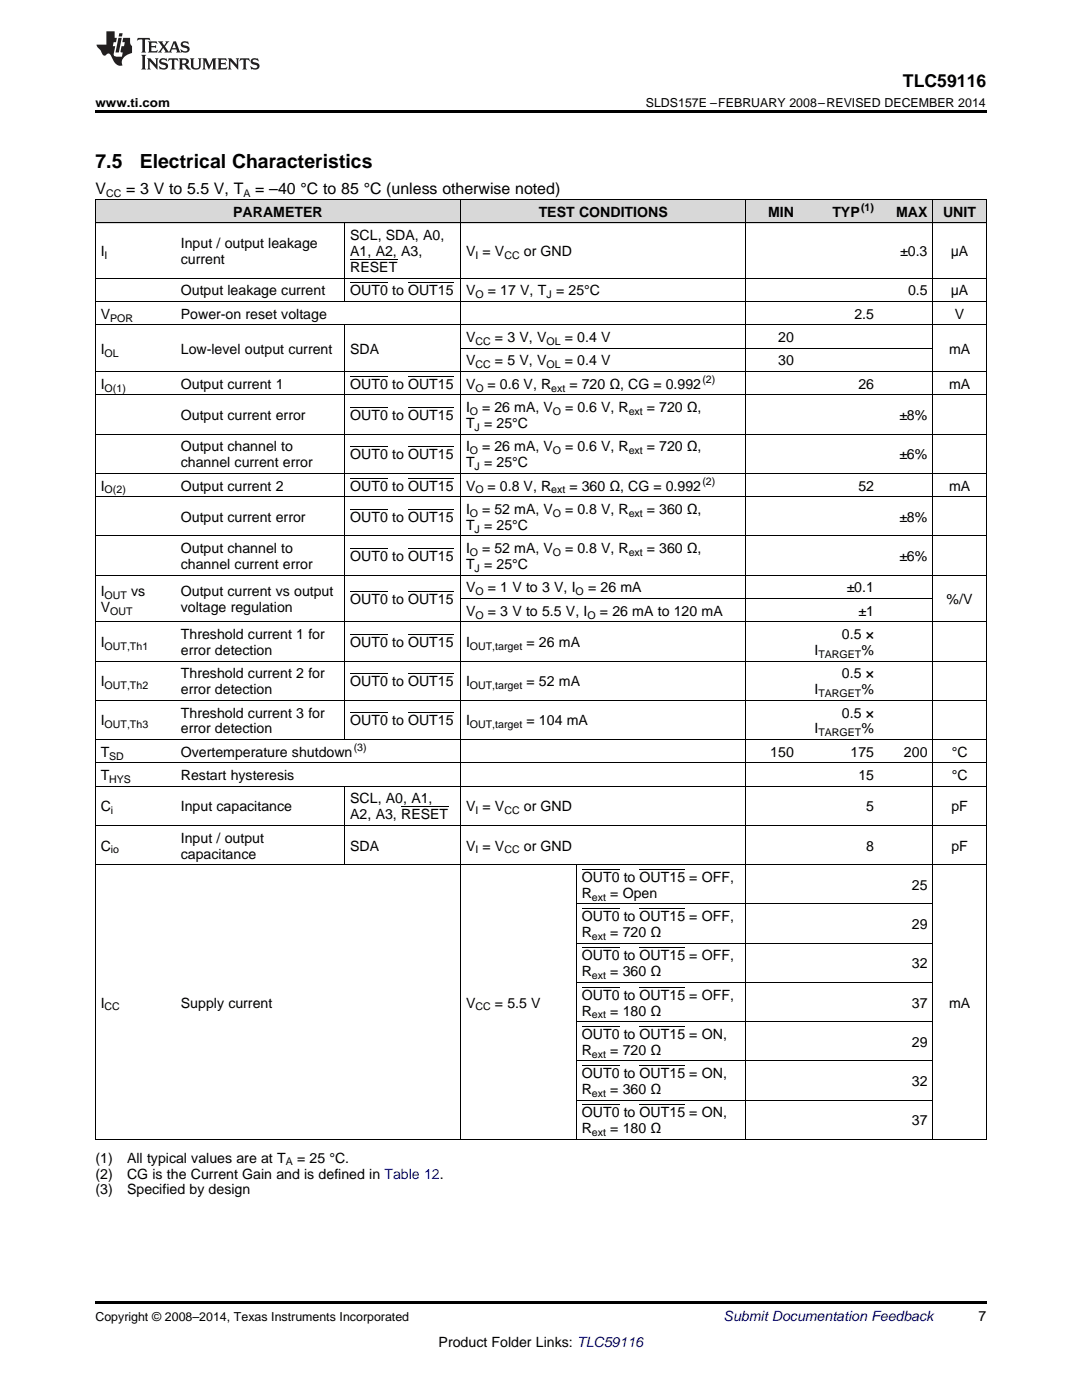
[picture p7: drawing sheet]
<svg xmlns="http://www.w3.org/2000/svg" width="216mm" height="279mm" viewBox="0 0 216 279" stroke-linecap="round" stroke-linejoin="round" font-family="sans-serif">
<defs><g id="words">
<g font-size="3.9">
<text x="19" y="33.5">7.5</text>
<text x="27.9" y="33.5">Electrical Characteristics</text>
</g>
<text font-size="3.5" x="180.2" y="17.3">TLC59116</text>
<g font-size="3.2">
<text x="19" y="38.6">V</text>
<text x="25.2" y="38.6">= 3 V to 5.5 V, T</text>
<text x="50.9" y="38.6">= –40 °C to 85 °C (unless otherwise noted)</text>
</g>
<g font-size="2.8">
<text x="46.5" y="43.3">PARAMETER</text>
<text x="69.9" y="47.9">SCL, SDA, A0,</text>
<text x="107.5" y="43.3">TEST</text>
<text x="115.5" y="43.3">CONDITIONS</text>
<text x="153.2" y="43.3">MIN</text>
<text x="166.1" y="43.3">TYP</text>
<text x="178.8" y="43.3">MAX</text>
<text x="188.2" y="43.3">UNIT</text>
<text x="20.1" y="51.1">I</text>
<text x="36.1" y="49.5">Input / output leakage</text>
<text x="36.1" y="52.7">current</text>
<text x="69.9" y="51.1">A1, A2, A3,</text>
<text x="93" y="51.1">V = V</text>
<text x="104.5" y="51.1">or GND</text>
<text x="179.6" y="51.1">±0.3</text>
<text x="189.7" y="51.1">μA</text>
<text x="36.1" y="58.9">Output leakage current</text>
<text x="69.9" y="54.3">RESET</text>
<text x="69.9" y="58.9">OUT0 to OUT15</text>
<text x="93" y="58.9">V</text>
<text x="97.3" y="58.9">= 17 V, T = 25°C</text>
<text x="181.2" y="58.9">0.5</text>
<text x="189.7" y="58.9">μA</text>
<text x="20.1" y="63.6">V</text>
<text x="36.1" y="63.6">Power-on reset voltage</text>
<text x="170.5" y="63.6">2.5</text>
<text x="190.5" y="63.6">V</text>
<text x="20.1" y="70.6">I</text>
<text x="36.1" y="70.6">Low-level output current</text>
<text x="69.9" y="70.6">SDA</text>
<text x="93" y="68.3">V</text>
<text x="98.7" y="68.3">= 3 V, V</text>
<text x="112.7" y="68.3">= 0.4 V</text>
<text x="155.3" y="68.3">20</text>
<text x="189.4" y="70.6">mA</text>
<text x="20.1" y="77.6">I</text>
<text x="36.1" y="77.6">Output current 1</text>
<text x="69.9" y="77.6">OUT0 to OUT15</text>
<text x="93" y="72.9">V</text>
<text x="93" y="77.6">V</text>
<text x="97.3" y="77.6">= 0.6 V, R</text>
<text x="98.7" y="72.9">= 5 V, V</text>
<text x="112.7" y="72.9">= 0.4 V</text>
<text x="113.6" y="77.6">= 720 Ω, CG = 0.992</text>
<text x="155.3" y="72.9">30</text>
<text x="171.3" y="77.6">26</text>
<text x="189.4" y="77.6">mA</text>
<text x="36.1" y="83.8">Output current error</text>
<text x="69.9" y="83.8">OUT0 to OUT15</text>
<text x="93" y="82.2">I</text>
<text x="96.2" y="82.2">= 26 mA, V</text>
<text x="112.7" y="82.2">= 0.6 V, R</text>
<text x="129.1" y="82.2">= 720 Ω,</text>
<text x="179.5" y="83.8">±8%</text>
<text x="93" y="85.4">T = 25°C</text>
<text x="36.1" y="90.1">Output channel to</text>
<text x="36.1" y="93.2">channel current error</text>
<text x="69.9" y="91.7">OUT0 to OUT15</text>
<text x="93" y="90.1">I</text>
<text x="93" y="93.2">T = 25°C</text>
<text x="96.2" y="90.1">= 26 mA, V</text>
<text x="112.7" y="90.1">= 0.6 V, R</text>
<text x="129.1" y="90.1">= 720 Ω,</text>
<text x="179.5" y="91.7">±6%</text>
<text x="20.1" y="97.9">I</text>
<text x="36.1" y="97.9">Output current 2</text>
<text x="69.9" y="97.9">OUT0 to OUT15</text>
<text x="93" y="97.9">V</text>
<text x="97.3" y="97.9">= 0.8 V, R</text>
<text x="113.6" y="97.9">= 360 Ω, CG = 0.992</text>
<text x="171.3" y="97.9">52</text>
<text x="189.4" y="97.9">mA</text>
<text x="36.1" y="104.1">Output current error</text>
<text x="69.9" y="104.1">OUT0 to OUT15</text>
<text x="93" y="102.6">I</text>
<text x="93" y="105.7">T = 25°C</text>
<text x="96.2" y="102.6">= 52 mA, V</text>
<text x="112.7" y="102.6">= 0.8 V, R</text>
<text x="129.1" y="102.6">= 360 Ω,</text>
<text x="179.5" y="104.1">±8%</text>
<text x="36.1" y="110.4">Output channel to</text>
<text x="36.1" y="113.6">channel current error</text>
<text x="69.9" y="112">OUT0 to OUT15</text>
<text x="93" y="110.4">I</text>
<text x="93" y="113.6">T = 25°C</text>
<text x="96.2" y="110.4">= 52 mA, V</text>
<text x="112.7" y="110.4">= 0.8 V, R</text>
<text x="129.1" y="110.4">= 360 Ω,</text>
<text x="179.5" y="112">±6%</text>
<text x="20.1" y="119">I</text>
<text x="26.2" y="119">vs</text>
<text x="36.1" y="119">Output current vs output</text>
<text x="93" y="118.2">V</text>
<text x="97.3" y="118.2">= 1 V to 3 V, I</text>
<text x="117.3" y="118.2">= 26 mA</text>
<text x="168.9" y="118.2">±0.1</text>
<text x="20.1" y="122.1">V</text>
<text x="36.1" y="122.1">voltage regulation</text>
<text x="69.9" y="120.5">OUT0 to OUT15</text>
<text x="93" y="122.9">V</text>
<text x="97.3" y="122.9">= 3 V to 5.5 V, I</text>
<text x="119.7" y="122.9">= 26 mA to 120 mA</text>
<text x="171.3" y="122.9">±1</text>
<text x="188.9" y="120.5">%/V</text>
<text x="20.1" y="129.1">I</text>
<text x="36.1" y="127.5">Threshold current 1 for</text>
<text x="36.1" y="130.7">error detection</text>
<text x="69.9" y="129.1">OUT0 to OUT15</text>
<text x="93" y="129.1">I</text>
<text x="105.1" y="129.1">= 26 mA</text>
<text x="162.5" y="130.7">I</text>
<text x="168" y="127.5">0.5 ×</text>
<text x="171.9" y="130.7">%</text>
<text x="20.1" y="136.9">I</text>
<text x="36.1" y="135.4">Threshold current 2 for</text>
<text x="69.9" y="136.9">OUT0 to OUT15</text>
<text x="93" y="136.9">I</text>
<text x="105.1" y="136.9">= 52 mA</text>
<text x="168" y="135.4">0.5 ×</text>
<text x="36.1" y="138.5">error detection</text>
<text x="36.1" y="143.2">Threshold current 3 for</text>
<text x="162.5" y="138.5">I</text>
<text x="168" y="143.2">0.5 ×</text>
<text x="171.9" y="138.5">%</text>
<text x="20.1" y="144.8">I</text>
<text x="36.1" y="146.4">error detection</text>
<text x="69.9" y="144.8">OUT0 to OUT15</text>
<text x="93" y="144.8">I</text>
<text x="105.1" y="144.8">= 104 mA</text>
<text x="162.5" y="146.4">I</text>
<text x="171.9" y="146.4">%</text>
<text x="20.1" y="151">T</text>
<text x="20.1" y="155.7">T</text>
<text x="36.1" y="151">Overtemperature shutdown</text>
<text x="36.1" y="155.7">Restart hysteresis</text>
<text x="153.7" y="151">150</text>
<text x="169.7" y="151">175</text>
<text x="171.3" y="155.7">15</text>
<text x="180.4" y="151">200</text>
<text x="189.9" y="151">°C</text>
<text x="189.9" y="155.7">°C</text>
<text x="20.1" y="161.9">C</text>
<text x="36.1" y="161.9">Input capacitance</text>
<text x="69.9" y="160.3">SCL, A0, A1,</text>
<text x="93" y="161.9">V = V</text>
<text x="104.5" y="161.9">or GND</text>
<text x="172.9" y="161.9">5</text>
<text x="189.8" y="161.9">pF</text>
<text x="69.9" y="163.5">A2, A3, RESET</text>
<text x="20.1" y="169.8">C</text>
<text x="36.1" y="168.2">Input / output</text>
<text x="36.1" y="171.3">capacitance</text>
<text x="69.9" y="169.8">SDA</text>
<text x="93" y="169.8">V = V</text>
<text x="104.5" y="169.8">or GND</text>
<text x="172.9" y="169.8">8</text>
<text x="189.8" y="169.8">pF</text>
<text x="116.1" y="176">OUT0 to OUT15 = OFF,</text>
<text x="116.1" y="179.2">R</text>
<text x="121.8" y="179.2">= Open</text>
<text x="182" y="177.6">25</text>
<text x="116.1" y="183.8">OUT0 to OUT15 = OFF,</text>
<text x="182" y="185.4">29</text>
<text x="116.1" y="187">R</text>
<text x="116.1" y="191.7">OUT0 to OUT15 = OFF,</text>
<text x="121.8" y="187">= 720 Ω</text>
<text x="116.1" y="194.8">R</text>
<text x="121.8" y="194.8">= 360 Ω</text>
<text x="182" y="193.3">32</text>
<text x="20.1" y="201.1">I</text>
<text x="36.1" y="201.1">Supply current</text>
<text x="93" y="201.1">V</text>
<text x="98.7" y="201.1">= 5.5 V</text>
<text x="116.1" y="199.5">OUT0 to OUT15 = OFF,</text>
<text x="116.1" y="202.7">R</text>
<text x="121.8" y="202.7">= 180 Ω</text>
<text x="182" y="201.1">37</text>
<text x="189.4" y="201.1">mA</text>
<text x="116.1" y="207.3">OUT0 to OUT15 = ON,</text>
<text x="182" y="208.9">29</text>
<text x="116.1" y="210.5">R</text>
<text x="116.1" y="215.2">OUT0 to OUT15 = ON,</text>
<text x="121.8" y="210.5">= 720 Ω</text>
<text x="116.1" y="218.3">R</text>
<text x="121.8" y="218.3">= 360 Ω</text>
<text x="182" y="216.7">32</text>
<text x="116.1" y="223">OUT0 to OUT15 = ON,</text>
<text x="116.1" y="226.2">R</text>
<text x="121.8" y="226.2">= 180 Ω</text>
<text x="182" y="224.6">37</text>
<text x="19" y="232">(1)</text>
<text x="25.4" y="232">All typical values are at T</text>
<text x="59.3" y="232">= 25 °C.</text>
<text x="19" y="235.2">(2)</text>
<text x="19" y="238.4">(3)</text>
<text x="25.4" y="235.2">CG is the Current Gain and is defined in Table 12.</text>
<text x="25.4" y="238.4">Specified by design</text>
<text x="195.3" y="263.6">7</text>
<text x="87.5" y="268.9">Product Folder Links: TLC59116</text>
</g>
<text font-size="2.8" fill="#0000c8" x="144.4" y="263.6">Submit Documentation Feedback</text>
<g font-size="2.5">
<text x="19" y="21.4">www.ti.com</text>
<text x="128.9" y="21.4">SLDS157E –FEBRUARY 2008–REVISED DECEMBER 2014</text>
<text x="19" y="263.6">Copyright © 2008–2014, Texas Instruments Incorporated</text>
</g>
<g font-size="2.1">
<text x="21.2" y="39.3">CC</text>
<text x="48.6" y="39.3">A</text>
<text x="171.8" y="42.2">(1)</text>
<text x="20.9" y="51.7">I</text>
<text x="94.9" y="51.7">I</text>
<text x="100.6" y="51.7">CC</text>
<text x="94.9" y="59.5">O</text>
<text x="109" y="59.5">J</text>
<text x="22" y="64.2">POR</text>
<text x="20.9" y="71.2">OL</text>
<text x="94.9" y="68.8">CC</text>
<text x="109" y="68.8">OL</text>
<text x="94.9" y="73.5">CC</text>
<text x="109" y="73.5">OL</text>
<text x="140.1" y="76.4">(2)</text>
<text x="20.9" y="78.1">O(1)</text>
<text x="93.8" y="82.8">O</text>
<text x="94.9" y="78.1">O</text>
<text x="110" y="78.1">ext</text>
<text x="110.3" y="82.8">O</text>
<text x="125.4" y="82.8">ext</text>
<text x="94.7" y="86">J</text>
<text x="93.8" y="90.6">O</text>
<text x="94.7" y="93.8">J</text>
<text x="110.3" y="90.6">O</text>
<text x="125.4" y="90.6">ext</text>
<text x="20.9" y="98.5">O(2)</text>
<text x="94.9" y="98.5">O</text>
<text x="110" y="98.5">ext</text>
<text x="140.2" y="96.8">(2)</text>
<text x="93.8" y="103.1">O</text>
<text x="94.7" y="106.3">J</text>
<text x="110.3" y="103.1">O</text>
<text x="125.4" y="103.1">ext</text>
<text x="93.8" y="110.9">O</text>
<text x="110.3" y="110.9">O</text>
<text x="125.4" y="110.9">ext</text>
<text x="20.9" y="119.5">OUT</text>
<text x="94.7" y="114.1">J</text>
<text x="94.9" y="118.8">O</text>
<text x="114.9" y="118.8">O</text>
<text x="22" y="122.7">OUT</text>
<text x="94.9" y="123.4">O</text>
<text x="117.2" y="123.4">O</text>
<text x="20.9" y="129.7">OUT,Th1</text>
<text x="93.8" y="129.7">OUT,target</text>
<text x="163.3" y="131.3">TARGET</text>
<text x="20.9" y="137.5">OUT,Th2</text>
<text x="93.8" y="137.5">OUT,target</text>
<text x="163.3" y="139.1">TARGET</text>
<text x="20.9" y="145.3">OUT,Th3</text>
<text x="70.6" y="149.9">(3)</text>
<text x="93.8" y="145.3">OUT,target</text>
<text x="163.3" y="146.9">TARGET</text>
<text x="21.8" y="151.6">SD</text>
<text x="21.8" y="156.2">HYS</text>
<text x="22.1" y="162.5">i</text>
<text x="94.9" y="162.5">I</text>
<text x="100.6" y="162.5">CC</text>
<text x="22.1" y="170.3">io</text>
<text x="94.9" y="170.3">I</text>
<text x="100.6" y="170.3">CC</text>
<text x="118.1" y="179.7">ext</text>
<text x="118.1" y="187.6">ext</text>
<text x="118.1" y="195.4">ext</text>
<text x="20.9" y="201.6">CC</text>
<text x="94.9" y="201.6">CC</text>
<text x="118.1" y="203.2">ext</text>
<text x="118.1" y="211.1">ext</text>
<text x="118.1" y="218.9">ext</text>
<text x="118.1" y="226.7">ext</text>
<text x="57" y="232.6">A</text>
</g>
</g></defs>
<g fill="#d8d8d8">
<path d="M19 39.9h16v4.7h-16z"/>
<path d="M35 39.9h33.8v4.7h-33.8z"/>
<path d="M68.8 39.9h23.1v4.7h-23.1z"/>
<path d="M91.9 39.9h23.1v4.7h-23.1z"/>
<path d="M115 39.9h33.8v4.7h-33.8z"/>
<path d="M148.8 39.9h10.7v4.7h-10.7z"/>
<path d="M159.5 39.9h16v4.7h-16z"/>
<path d="M175.5 39.9h10.7v4.7h-10.7z"/>
<path d="M186.2 39.9h10.6v4.7h-10.6z"/>
</g>
<path d="M19 22h177.8v.5h-177.8zM19 227.4h.2zM68.7 227.4h.1zM91.8 227.4h.1zM114.9 227.4h.1zM148.7 227.4h.1zM159.4 227.4h.1zM175.4 227.4h.1zM186.1 227.4h.1zM196.7 227.4h.1zM19 259.7h177.8v.5h-177.8z" fill="#000"/>
<g fill="none" stroke="#000" stroke-width=".2">
<path d="M19 39.8l177.8 .1v187.5M19.1 39.9v187.5M91.9 39.9v187.5M148.8 39.9v187.5M186.1 39.9v187.5M19 55.5h177.8M19 44.5h177.8M68.8 44.5v15.7M19 78.8h177.8M19 74.1h177.8M19 64.8h177.8M19 60.2h177.8"/>
<path d="M68.8 64.8v82.8M91.9 69.5h94.3M19 99.1h177.8M19 94.5h177.8M19 86.6h177.8M19 114.8h177.8M19 106.9h177.8M91.9 119.4h94.3M19 139.8h177.8M19 131.9h177.8M19 124.1h177.8M19 156.9h177.8"/>
<path d="M19 152.2h177.8M19 147.6h177.8M68.8 156.9v15.7M19 172.6h177.8M19 164.7h177.8M115 172.6v54.8M115 196.1h71.2M115 188.2h71.2M115 180.4h71.2M115 219.6h71.2M115 211.7h71.2M115 203.9h71.2"/>
<path d="M19 227.4h177.8"/>
</g>
<g fill="#231f20">
<path d="M27.5 7.6l-.1 .5 .4-.2h.6v.1v2.1l-.2 .4h1l-.3-.4v-2.1l.1-.1h.5l.5 .2-.2-.5zM29.5 8.3l.2 .3v1.5l-.2 .4h1.8l.2-.6a1.04 1.04 0 0 1-1.3 .2v-.7h.6l.3 .2v-.6l-.3 .2h-.6v-.6l.8-.1 .4 .3-.2-.5zM31.5 8.3l.9 1.1-.9 1.1h.8l-.2-.2 .5-.7 .4 .7-.2 .2h1.5l-.1-.2 .1-.4h.9l.1 .4-.2 .2h1l-.3-.3-.7-1.9h-.5l-.9 2-.8-1 .9-1h-.8l.1 .3-.3 .5-.4-.6 .2-.2zM34.7 8.6l.4 1h-.7zM36.3 8.4a.63 .63 0 0 0-.2 .7 .63 .63 0 0 0 .6 .4l.6 .2 .1 .2a.75 .75 0 0 1-.7 .4 .75 .75 0 0 1-.6-.5l.1 .7 .1-.1a1.11 1.11 0 0 0 1.5-.6 1.13 1.13 0 0 0-1.2-.8l-.1-.4a1.04 1.04 0 0 1 1.2 .2l-.2-.5-.1 .1-.5-.2zM28.2 10.9l.2 .4v2.2l-.2 .4h1l-.3-.4v-2.2l.3-.4zM29.3 11.6l.3 .4v1.5l-.3 .4h.8l-.2-.4v-1.3l1.5 1.7v-1.9l.2-.4h-.7l.2 .4v.9l-1.1-1.3zM32 11.8a.62 .62 0 0 0-.2 .7 .62 .62 0 0 0 .6 .4l.6 .1 .1 .3a.76 .76 0 0 1-.7 .3 .76 .76 0 0 1-.6-.4l.1 .7 .1-.1a1.11 1.11 0 0 0 1.5-.6 1.13 1.13 0 0 0-1.2-.8l-.1-.4a1.04 1.04 0 0 1 1.2 .2l-.2-.6-.1 .1-.5-.1zM33.7 11.6l-.2 .6a.61 .61 0 0 1 .8-.3v1.6l-.2 .4h.9l-.2-.4v-1.6a.63 .63 0 0 1 .8 .3l-.2-.6zM35.6 11.6l.3 .4v1.5l-.3 .4h1l-.2-.2v-.8l.5 .2a.76 .76 0 0 0 1.2 .7l-1-1a.58 .58 0 0 0 .6-.5 .58 .58 0 0 0-.5-.6zM36.4 11.9h.1a.45 .45 0 0 1 .5 .1 .45 .45 0 0 1 .1 .5l-.7 .2zM37.9 11.6l.2 .2a2.17 2.17 0 0 0 .3 1.9 .99 .99 0 0 0 1.6-.6v-1.1l.2-.4h-.7l.2 .2a1.92 1.92 0 0 1-.2 1.8 .6 .6 0 0 1-.9-.5v-1.1l.2-.4zM40.4 11.6l.2 .4v1.5l-.2 .4h.7l-.2-.4v-1.4l.8 1.8 .8-1.8v1.4l-.2 .4h.9l-.2-.4v-1.5l.2-.4h-.8l-.6 1.5-.6-1.5zM43.4 11.6l.2 .4v1.5l-.2 .4h1.8l.2-.6a1.04 1.04 0 0 1-1.3 .1v-.6h.5l.4 .2v-.6l-.4 .2h-.5v-.7h.8l.3 .3-.1-.6zM45.5 11.6l.2 .4v1.5l-.2 .4h.7l-.2-.4v-1.3l1.5 1.7v-1.9l.2-.4h-.7l.2 .4v.9l-1.1-1.3zM47.9 11.6l-.1 .6a.61 .61 0 0 1 .8-.3v1.6l-.3 .4h1l-.3-.4 .1-1.6a.63 .63 0 0 1 .7 .3l-.1-.6zM50.2 11.8a.62 .62 0 0 0-.2 .7 .62 .62 0 0 0 .6 .4l.6 .1 .2 .3a.76 .76 0 0 1-.8 .3 .76 .76 0 0 1-.6-.4l.1 .7 .2-.1a1.11 1.11 0 0 0 1.5-.6 1.13 1.13 0 0 0-1.3-.8l-.1-.4a1.04 1.04 0 0 1 1.2 .2l-.1-.6-.2 .1-.5-.1z"/>
<path d="M21.2 6.3v2.6h-1.9l.1 .4 .7 .9a.91 .91 0 0 0 1 .8 .56 .56 0 0 1 .5-.3 .56 .56 0 0 1 .5 .3l.4 .8a1.53 1.53 0 0 0 1.9 1.2 1.54 1.54 0 0 1 1-2.1l.9-.3v-1.4a1.52 1.52 0 0 1-.3-1.6h-1.4l-.2 .8h.5l-.2 .8h-.4l-.2 1v.2l.4 .1-.2 .8a1.93 1.93 0 0 1-1.6-.3l.3-1.8h-.5l.2-.8h.4l.2-.8h-.4v-1.3zM23.6 7.6l-.6 2.9h.7l.6-2.9zM23.8 6.6l-.1 .7h.6l.2-.7z"/>
</g>
<g fill="none" stroke="#000" stroke-width=".2">
<path d="M69.9 56.5h7.5M69.9 51.8h9.4M81.4 56.5h9.1M69.9 75.1h7.5M81.4 75.1h9.1M69.9 95.4h7.5M69.9 89.2h7.5M69.9 81.3h7.5M81.4 95.4h9.1M81.4 89.2h9.1M81.4 81.3h9.1M69.9 118.1h7.5"/>
<path d="M69.9 109.5h7.5M69.9 101.7h7.5M81.4 118.1h9.1M81.4 109.5h9.1M81.4 101.7h9.1M69.9 134.5h7.5M69.9 126.6h7.5M81.4 134.5h9.1M81.4 126.6h9.1M69.9 142.3h7.5M81.4 142.3h9.1M80 161h9.4"/>
<path d="M116.1 173.5h7.5M127.6 173.5h9.1M116.1 197h7.5M116.1 189.2h7.5M116.1 181.3h7.5M127.6 197h9.1M127.6 189.2h9.1M127.6 181.3h9.1M116.1 212.7h7.5M116.1 204.8h7.5M127.6 212.7h9.1M127.6 204.8h9.1"/>
<path d="M116.1 220.5h7.5M127.6 220.5h9.1"/>
</g>
<use href="#words"/>
</svg>
